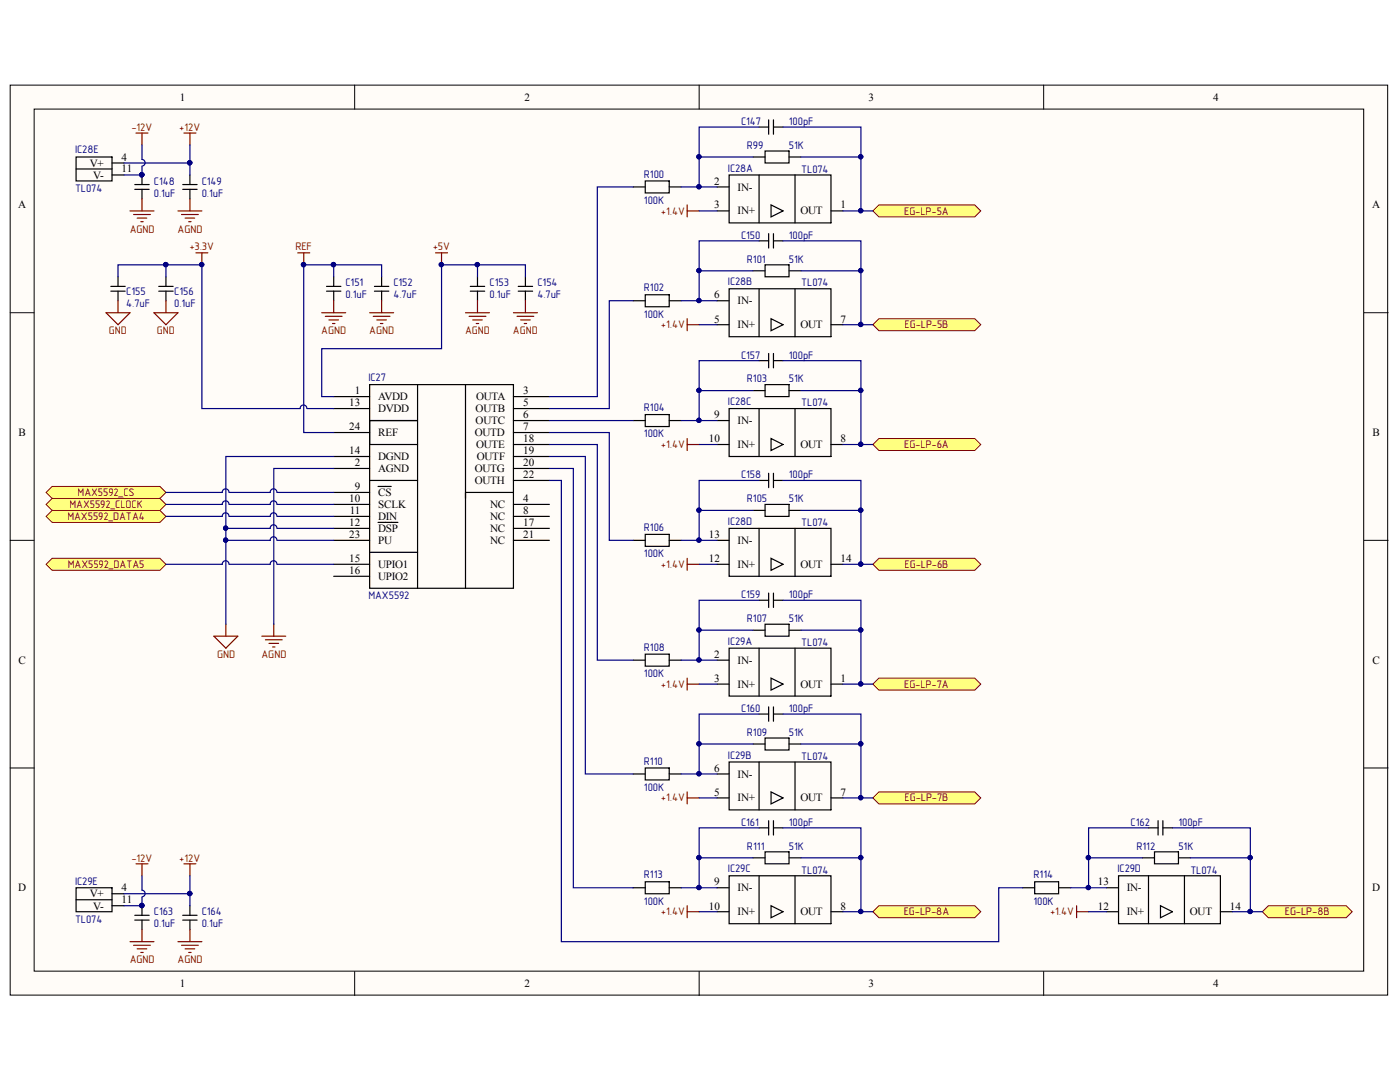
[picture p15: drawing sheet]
<svg xmlns="http://www.w3.org/2000/svg" width="279mm" height="216mm" viewBox="0 0 279 216" stroke-linecap="round" stroke-linejoin="round" font-family="sans-serif">
<defs><g id="words">
<g font-size="2.2">
<text x="35.9" y="20.1">1</text>
<text x="104.7" y="20.1">2</text>
<text x="173.4" y="20.1">3</text>
<text x="242.1" y="20.1">4</text>
<text x="17.9" y="33.2">V+</text>
<text x="18.6" y="35.7">V-</text>
<text x="24.3" y="32">4</text>
<text x="24.3" y="34.4">11</text>
<text x="3.6" y="41.6">A</text>
<text x="142.6" y="36.9">2</text>
<text x="142.6" y="41.6">3</text>
<text x="147.2" y="38.1">IN-</text>
<text x="167.8" y="41.6">1</text>
<text x="273.9" y="41.6">A</text>
<text x="147.2" y="42.8">IN+</text>
<text x="159.7" y="42.8">OUT</text>
<text x="142.6" y="59.5">6</text>
<text x="142.6" y="64.4">5</text>
<text x="147.2" y="60.7">IN-</text>
<text x="147.2" y="65.5">IN+</text>
<text x="159.7" y="65.5">OUT</text>
<text x="167.8" y="64.4">7</text>
<text x="69.7" y="81.1">13</text>
<text x="70.8" y="78.6">1</text>
<text x="75.5" y="79.8">AVDD</text>
<text x="75.5" y="82.3">DVDD</text>
<text x="94.9" y="82.3">OUTB</text>
<text x="95" y="79.8">OUTA</text>
<text x="104.4" y="78.6">3</text>
<text x="104.4" y="81.1">5</text>
<text x="104.4" y="83.5">6</text>
<text x="142.6" y="83.5">9</text>
<text x="3.7" y="87">B</text>
<text x="69.7" y="85.8">24</text>
<text x="75.5" y="87">REF</text>
<text x="94.8" y="87">OUTD</text>
<text x="94.9" y="84.7">OUTC</text>
<text x="95" y="89.4">OUTE</text>
<text x="104.4" y="85.8">7</text>
<text x="104.4" y="88.2">18</text>
<text x="141.5" y="88.2">10</text>
<text x="147.2" y="84.7">IN-</text>
<text x="147.2" y="89.4">IN+</text>
<text x="159.7" y="89.4">OUT</text>
<text x="167.8" y="88.2">8</text>
<text x="273.9" y="87">B</text>
<text x="69.7" y="90.7">14</text>
<text x="70.8" y="93">2</text>
<text x="75.5" y="94.2">AGND</text>
<text x="75.5" y="91.8">DGND</text>
<text x="94.8" y="94.2">OUTG</text>
<text x="95.2" y="91.8">OUTF</text>
<text x="104.4" y="90.7">19</text>
<text x="104.4" y="93">20</text>
<text x="104.4" y="95.4">22</text>
<text x="69.7" y="100.2">10</text>
<text x="70.8" y="97.8">9</text>
<text x="75.5" y="99">CS</text>
<text x="75.5" y="101.4">SCLK</text>
<text x="94.8" y="96.6">OUTH</text>
<text x="97.8" y="101.4">NC</text>
<text x="104.4" y="100.2">4</text>
<text x="69.7" y="104.9">12</text>
<text x="69.7" y="107.3">23</text>
<text x="69.8" y="102.6">11</text>
<text x="75.5" y="103.8">DIN</text>
<text x="75.5" y="106.1">DSP</text>
<text x="97.8" y="103.8">NC</text>
<text x="97.8" y="106.1">NC</text>
<text x="104.4" y="102.6">8</text>
<text x="104.4" y="104.9">17</text>
<text x="104.4" y="107.3">21</text>
<text x="141.5" y="107.3">13</text>
<text x="69.7" y="112.1">15</text>
<text x="75.5" y="113.3">UPIO1</text>
<text x="75.5" y="108.6">PU</text>
<text x="97.8" y="108.6">NC</text>
<text x="141.5" y="112.1">12</text>
<text x="147.2" y="108.6">IN-</text>
<text x="147.2" y="113.3">IN+</text>
<text x="159.7" y="113.3">OUT</text>
<text x="167.8" y="112.1">14</text>
<text x="69.7" y="114.5">16</text>
<text x="75.5" y="115.7">UPIO2</text>
<text x="142.6" y="131.3">2</text>
<text x="3.7" y="132.4">C</text>
<text x="142.6" y="136.1">3</text>
<text x="147.2" y="132.4">IN-</text>
<text x="147.2" y="137.3">IN+</text>
<text x="159.7" y="137.3">OUT</text>
<text x="167.8" y="136.1">1</text>
<text x="273.9" y="132.4">C</text>
<text x="142.6" y="154">6</text>
<text x="147.2" y="155.2">IN-</text>
<text x="142.6" y="158.7">5</text>
<text x="147.2" y="159.9">IN+</text>
<text x="159.7" y="159.9">OUT</text>
<text x="167.8" y="158.7">7</text>
<text x="3.6" y="177.9">D</text>
<text x="17.9" y="179">V+</text>
<text x="24.3" y="177.9">4</text>
<text x="142.6" y="176.7">9</text>
<text x="147.2" y="177.9">IN-</text>
<text x="219.1" y="176.7">13</text>
<text x="224.9" y="177.9">IN-</text>
<text x="273.9" y="177.9">D</text>
<text x="18.6" y="181.5">V-</text>
<text x="24.3" y="180.2">11</text>
<text x="141.5" y="181.5">10</text>
<text x="147.2" y="182.7">IN+</text>
<text x="159.7" y="182.7">OUT</text>
<text x="167.8" y="181.5">8</text>
<text x="219.1" y="181.5">12</text>
<text x="224.9" y="182.7">IN+</text>
<text x="237.5" y="182.7">OUT</text>
<text x="245.4" y="181.5">14</text>
<text x="35.9" y="197">1</text>
<text x="104.7" y="197">2</text>
<text x="173.4" y="197">3</text>
<text x="242.1" y="197">4</text>
</g>
<g font-size="2.2" fill="#800000">
<text x="26.2" y="26.1">-12V</text>
<text x="35.8" y="26.1">a12V</text>
<text x="25.9" y="46.4">AGND</text>
<text x="35.4" y="46.4">AGND</text>
<text x="131.9" y="42.9">a1.4V</text>
<text x="180.5" y="42.9">EG-LP-5A</text>
<text x="37.8" y="50">a3.3V</text>
<text x="59" y="50">REF</text>
<text x="86.4" y="50">a5V</text>
<text x="131.9" y="65.5">a1.4V</text>
<text x="180.5" y="65.5">EG-LP-5B</text>
<text x="21.7" y="66.7">GND</text>
<text x="31.3" y="66.7">GND</text>
<text x="64.1" y="66.7">AGND</text>
<text x="73.7" y="66.7">AGND</text>
<text x="92.8" y="66.7">AGND</text>
<text x="102.4" y="66.7">AGND</text>
<text x="131.9" y="89.5">a1.4V</text>
<text x="180.5" y="89.5">EG-LP-6A</text>
<text x="13.9" y="101.4">MAX5592_CLOCK</text>
<text x="15.5" y="99">MAX5592_CS</text>
<text x="13.5" y="103.8">MAX5592_DATA4</text>
<text x="13.5" y="113.3">MAX5592_DATA5</text>
<text x="131.9" y="113.3">a1.4V</text>
<text x="180.5" y="113.3">EG-LP-6B</text>
<text x="43.3" y="131.3">GND</text>
<text x="52.2" y="131.3">AGND</text>
<text x="131.9" y="137.3">a1.4V</text>
<text x="180.5" y="137.3">EG-LP-7A</text>
<text x="131.9" y="159.9">a1.4V</text>
<text x="180.5" y="159.9">EG-LP-7B</text>
<text x="26.2" y="171.9">-12V</text>
<text x="35.8" y="171.9">a12V</text>
<text x="131.9" y="182.7">a1.4V</text>
<text x="180.4" y="182.7">EG-LP-8A</text>
<text x="209.6" y="182.7">a1.4V</text>
<text x="256.4" y="182.7">EG-LP-8B</text>
<text x="25.9" y="192.2">AGND</text>
<text x="35.4" y="192.2">AGND</text>
</g>
<g font-size="2.2" fill="#000080">
<text x="147.9" y="24.9">C147</text>
<text x="149.1" y="29.7">R99</text>
<text x="157.4" y="24.9">100pF</text>
<text x="157.4" y="29.7">51K</text>
<text x="15" y="30.6">IC28E</text>
<text x="128.5" y="35.4">R100</text>
<text x="145.3" y="34.2">IC28A</text>
<text x="159.9" y="34.5">TL074</text>
<text x="15" y="38.3">TL074</text>
<text x="30.7" y="39.2">0.1uF</text>
<text x="30.7" y="36.9">C148</text>
<text x="40.3" y="39.2">0.1uF</text>
<text x="40.3" y="36.9">C149</text>
<text x="128.5" y="40.7">100K</text>
<text x="147.9" y="47.6">C150</text>
<text x="157.4" y="47.6">100pF</text>
<text x="149.1" y="52.4">R101</text>
<text x="157.4" y="52.4">51K</text>
<text x="25.2" y="58.9">C155</text>
<text x="34.8" y="58.9">C156</text>
<text x="69" y="59.5">0.1uF</text>
<text x="69" y="57.2">C151</text>
<text x="78.5" y="59.5">4.7uF</text>
<text x="78.5" y="57.2">C152</text>
<text x="97.7" y="59.5">0.1uF</text>
<text x="97.7" y="57.2">C153</text>
<text x="107.3" y="59.5">4.7uF</text>
<text x="107.3" y="57.2">C154</text>
<text x="128.5" y="58.1">R102</text>
<text x="145.3" y="56.9">IC28B</text>
<text x="159.9" y="57.2">TL074</text>
<text x="25.2" y="61.2">4.7uF</text>
<text x="34.8" y="61.2">0.1uF</text>
<text x="128.5" y="63.4">100K</text>
<text x="147.9" y="71.5">C157</text>
<text x="157.4" y="71.5">100pF</text>
<text x="73.5" y="76">IC27</text>
<text x="149.1" y="76.3">R103</text>
<text x="157.4" y="76.3">51K</text>
<text x="128.5" y="82">R104</text>
<text x="145.3" y="80.8">IC28C</text>
<text x="159.9" y="81.1">TL074</text>
<text x="128.5" y="87.3">100K</text>
<text x="147.9" y="95.4">C158</text>
<text x="157.4" y="95.4">100pF</text>
<text x="149.1" y="100.2">R105</text>
<text x="157.4" y="100.2">51K</text>
<text x="128.5" y="106">R106</text>
<text x="145.3" y="104.8">IC28D</text>
<text x="159.9" y="104.9">TL074</text>
<text x="128.5" y="111.2">100K</text>
<text x="73.5" y="119.6">MAX5592</text>
<text x="147.9" y="119.3">C159</text>
<text x="157.4" y="119.3">100pF</text>
<text x="149.1" y="124.1">R107</text>
<text x="157.4" y="124.1">51K</text>
<text x="128.5" y="129.8">R108</text>
<text x="145.3" y="128.6">IC29A</text>
<text x="159.9" y="128.9">TL074</text>
<text x="128.5" y="135.1">100K</text>
<text x="147.9" y="142">C160</text>
<text x="157.4" y="142">100pF</text>
<text x="149.1" y="146.8">R109</text>
<text x="157.4" y="146.8">51K</text>
<text x="128.5" y="152.6">R110</text>
<text x="145.3" y="151.4">IC29B</text>
<text x="159.9" y="151.6">TL074</text>
<text x="128.5" y="157.8">100K</text>
<text x="147.9" y="164.7">C161</text>
<text x="157.4" y="164.7">100pF</text>
<text x="225.6" y="164.7">C162</text>
<text x="235.2" y="164.7">100pF</text>
<text x="149.1" y="169.6">R111</text>
<text x="157.4" y="169.6">51K</text>
<text x="226.8" y="169.6">R112</text>
<text x="235.2" y="169.6">51K</text>
<text x="15" y="176.5">IC29E</text>
<text x="128.5" y="175.2">R113</text>
<text x="145.3" y="174">IC29C</text>
<text x="159.9" y="174.3">TL074</text>
<text x="206.3" y="175.2">R114</text>
<text x="223" y="174">IC29D</text>
<text x="237.6" y="174.3">TL074</text>
<text x="15" y="184.1">TL074</text>
<text x="30.7" y="185">0.1uF</text>
<text x="30.7" y="182.7">C163</text>
<text x="40.3" y="185">0.1uF</text>
<text x="40.3" y="182.7">C164</text>
<text x="128.5" y="180.6">100K</text>
<text x="206.3" y="180.6">100K</text>
</g>
</g></defs>
<g fill="#fffcf8" stroke="#000" stroke-width=".2">
<path d="M2 17h274.9v181.6h-274.9z"/>
<path d="M6.8 21.8h265.4v172h-265.4z"/>
</g>
<path d="M70.8 17v4.8M139.5 17v4.8M208.3 17v4.8M2 62.4h4.8M272.3 62.4h4.7M2 107.8h4.8M272.3 107.8h4.7M2 153.2h4.8M272.3 153.2h4.7M70.8 193.9v4.8M139.5 193.9v4.8M208.3 193.9v4.8" fill="none" stroke="#000" stroke-width=".2"/>
<g fill="none" stroke="#000" stroke-width=".24">
<path d="M66.6 79.1h7.2M73.8 76.7h28.7v40.7h-28.7zM83.3 76.7v40.7M92.9 76.7v40.7M102.5 79.1h7.1M66.6 93.5h7.2M66.6 81.5h7.2M66.6 86.3h7.2M66.6 98.3h7.2M66.6 91.1h7.2M73.8 83.9h9.5h-9.5v4.8h9.5M73.8 95.9h9.5"/>
<path d="M75.4 97.1h2.7M92.9 98.3h9.6M102.5 93.5h7.1M102.5 81.5h7.1M102.5 83.9h7.1M102.5 86.3h7.1M102.5 91.1h7.1M102.5 88.7h7.1M102.5 95.9h7.1M66.6 100.7h7.2M66.6 103h7.2M66.6 105.4h7.2"/>
<path d="M66.6 112.6h7.2M66.6 115h7.2M66.6 107.8h7.2M73.8 110.2h9.5M75.4 104.2h4M102.5 100.7h7.1M102.5 103h7.1M102.5 105.4h7.1M102.5 107.8h7.1"/>
</g>
<path d="M42.7 126.9h4.8l-2.4 2.4zM45.1 124.6v2.3M52.2 126.9h4.8M53 127.7h3.3M53.7 128.4h1.9M54.4 129.1h.5M54.6 124.6v2.3" fill="none" stroke="#800000" stroke-width=".24"/>
<g fill="#ffff80" stroke="#800000" stroke-width=".2">
<path d="M9.2 98.3l1.2-1.2h21.5l1.2 1.2-1.2 1.2h-21.5z" fill-rule="evenodd"/>
<path d="M9.2 103l1.2-1.2h21.5l1.2 1.2-1.2 1.2h-21.5z" fill-rule="evenodd"/>
<path d="M9.2 100.7l1.2-1.2h21.5l1.2 1.2-1.2 1.1h-21.5z" fill-rule="evenodd"/>
</g>
<g fill="none" stroke="#000080" stroke-width=".24">
<path d="M24.7 32.5h13.2M28.3 31.8a.67 .67 0 0 1 .7 .7 .67 .67 0 0 1-.7 .6M28.3 28.9v2.9M28.3 33.2v1.7h-3.6M37.9 28.9v6M45.7 98.3a.67 .67 0 0 0-.7-.8 .67 .67 0 0 0-.6 .8h-11.3M55.3 98.3a.67 .67 0 0 0-.7-.8 .67 .67 0 0 0-.7 .8h-8.1M55.4 98.3h11.2M66.6 93.5h-12v31.1M66.6 91.1h-21.5v33.5M45.7 100.6a.67 .67 0 0 0-.7-.7 .67 .67 0 0 0-.6 .7l-11.3 .1M45.7 103a.67 .67 0 0 0-.7-.7 .67 .67 0 0 0-.6 .7h-11.3"/>
<path d="M55.3 100.6a.67 .67 0 0 0-.7-.7 .67 .67 0 0 0-.7 .7l-8.1 .1M55.3 103a.67 .67 0 0 0-.7-.7 .67 .67 0 0 0-.7 .7h-8.1M55.3 107.8a.67 .67 0 0 0-.7-.7 .67 .67 0 0 0-.7 .7h-8.8M55.3 105.4a.67 .67 0 0 0-.7-.7 .67 .67 0 0 0-.7 .7h-8.8M55.4 100.7h11.2M55.4 103h11.2M55.4 107.8h11.2M55.4 105.4h11.2M24.7 178.3h13.2M28.3 174.8v2.8a.67 .67 0 0 1 .7 .7 .67 .67 0 0 1-.7 .7M28.3 179.1v1.6h-3.6M37.9 174.8v5.9"/>
</g>
<g fill="#000080" stroke="#000080" stroke-width=".2">
<circle cx="45" cy="107.8" r=".43"/>
<circle cx="45" cy="105.4" r=".43"/>
<circle cx="28.3" cy="180.7" r=".43"/>
<circle cx="37.9" cy="178.3" r=".43"/>
<circle cx="28.3" cy="34.9" r=".43"/>
<circle cx="37.9" cy="32.5" r=".43"/>
</g>
<g fill="none" stroke="#000" stroke-width=".24">
<path d="M15.2 31.3h7.2v4.8h-7.2zM15.2 33.7h7.2M22.4 32.5h2.3M22.4 34.9h2.3M26.9 37.8h2.9M26.9 36.8h2.9M28.3 34.9v1.9M28.3 37.8v1.9M36.5 37.8h2.8M36.5 36.8h2.8M37.9 34.9v1.9M37.9 37.8v1.9"/>
<path d="M15.2 177.1h7.2v4.8h-7.2zM15.2 179.5h7.2M22.4 178.3h2.3M22.4 180.7h2.3M26.9 183.6h2.9M26.9 182.6h2.9M28.3 180.7v1.9M28.3 183.6v1.9M36.5 183.6h2.8M36.5 182.6h2.8M37.9 180.7v1.9M37.9 183.6v1.9"/>
</g>
<g fill="none" stroke="#800000" stroke-width=".24">
<path d="M27.1 26.5h2.4M28.3 26.5v2.4M28.3 39.7v2.4M36.7 26.5h2.4M37.9 26.5v2.4M37.9 39.7v2.4M25.9 42.1h4.8M26.7 42.8h3.3M27.4 43.5h1.9M28.1 44.2h.5M35.5 42.1h4.8M36.2 42.8h3.4"/>
<path d="M36.9 43.5h2M37.7 44.2h.4M27.1 172.4h2.4M28.3 172.4v2.4M36.7 172.4h2.4M37.9 172.4v2.4M25.9 187.9h4.8M26.7 188.6h3.3M27.4 189.3h1.9M28.1 190.1h.5M28.3 185.5v2.4M35.5 187.9h4.8"/>
<path d="M36.2 188.6h3.4M36.9 189.3h2M37.7 190.1h.4M37.9 185.5v2.4"/>
</g>
<g fill="#ffff80" stroke="#800000" stroke-width=".2">
<path d="M174.2 42.1l1.2-1.2h19.1l1.2 1.2-1.2 1.2h-19.1z" fill-rule="evenodd"/>
<path d="M174.2 64.8l1.2-1.2h19.1l1.2 1.2-1.2 1.2h-19.1z" fill-rule="evenodd"/>
<path d="M174.2 88.7l1.2-1.2h19.1l1.2 1.2-1.2 1.2h-19.1z" fill-rule="evenodd"/>
<path d="M174.2 112.6l1.2-1.2h19.1l1.2 1.2-1.2 1.2h-19.1z" fill-rule="evenodd"/>
<path d="M174.2 136.5l1.2-1.2h19.1l1.2 1.2-1.2 1.2h-19.1z" fill-rule="evenodd"/>
<path d="M174.2 159.2l1.2-1.2h19.1l1.2 1.2-1.2 1.2h-19.1z" fill-rule="evenodd"/>
<path d="M174.2 181.9l1.2-1.2h19.1l1.2 1.2-1.2 1.2h-19.1z" fill-rule="evenodd"/>
<path d="M251.9 181.9l1.2-1.2h15.6l1.2 1.2-1.2 1.2h-15.6z" fill-rule="evenodd"/>
</g>
<g fill="none" stroke="#000" stroke-width=".24">
<path d="M22.1 58.1h2.9M22.1 57.1h2.9M23.6 55.2v1.9M23.6 58.1v1.9M31.7 58.1h2.9M31.7 57.1h2.9M33.1 55.2v1.9M33.1 58.1v1.9M65.2 58.1h2.8M65.2 57.1h2.8M66.6 55.2v1.9M66.6 58.1v1.9"/>
<path d="M74.7 58.1h2.9M74.7 57.1h2.9M76.2 55.2v1.9M76.2 58.1v1.9M93.9 58.1h2.8M93.9 57.1h2.8M95.3 55.2v1.9M95.3 58.1v1.9M103.4 58.1h2.9M103.4 57.1h2.9M104.9 55.2v1.9M104.9 58.1v1.9"/>
</g>
<g fill="none" stroke="#800000" stroke-width=".24">
<path d="M39.1 50.5h2.4M40.3 50.5v2.3M59.4 50.5h2.4M60.6 50.5v2.3M86.9 50.5h2.4M88.1 50.5v2.3M21.2 62.4h4.7l-2.3 2.4zM23.6 60v2.4M30.7 62.4h4.8l-2.4 2.4zM33.1 60v2.4M64.2 62.4h4.8M64.9 63.1h3.4"/>
<path d="M65.6 63.8h2M66.4 64.6h.4M66.6 60v2.4M73.8 62.4h4.8M74.5 63.1h3.3M75.2 63.8h1.9M75.9 64.6h.5M76.2 60v2.4M92.9 62.4h4.8M93.6 63.1h3.4M94.3 63.8h1.9M95.1 64.6h.4"/>
<path d="M95.3 60v2.4M102.5 62.4h4.7M103.2 63.1h3.3M103.9 63.8h1.9M104.6 64.6h.5M104.9 60v2.4"/>
</g>
<g fill="#000080" stroke="#000080" stroke-width=".2">
<circle cx="60.6" cy="52.8" r=".43"/>
<circle cx="40.2" cy="52.8" r=".43"/>
<circle cx="66.5" cy="52.8" r=".43"/>
<circle cx="33.1" cy="52.8" r=".43"/>
<circle cx="88.1" cy="52.8" r=".43"/>
<circle cx="95.2" cy="52.8" r=".43"/>
</g>
<path d="M33.1 52.8h7.2v28.7h19.6a.67 .67 0 0 1 .7-.7 .67 .67 0 0 1 .6 .7M33.1 52.8h-9.5v2.4M33.1 52.8v2.4M66.6 52.8h9.6v2.4M66.6 52.8h-6v33.5h6M66.6 52.8v2.4M95.3 55.2v-2.4h9.6v2.4M95.3 52.8h-7.2v16.8h-23.9v9.5h2.4M61.3 81.5h5.3" fill="none" stroke="#000080" stroke-width=".24"/>
<path d="M9.2 112.6l1.2-1.2h21.5l1.2 1.2-1.2 1.2h-21.5z" fill-rule="evenodd" fill="#ffff80" stroke="#800000" stroke-width=".2"/>
<g fill="none" stroke="#000080" stroke-width=".24">
<path d="M126.4 37.3h-7.2v41.8h-9.6M135.9 37.3h7.2M150.3 31.3h-10.8v6M151.5 25.4h-12v5.9M156.3 25.4h15.5v5.9M159.9 31.3h11.9v10.8h-3.6M139.5 42.1h3.6M150.3 54h-10.8v6M151.5 48.1h-12v5.9M156.3 48.1h15.5v5.9M159.9 54h11.9v10.8h-3.6M171.8 42.1h2.4"/>
<path d="M126.4 60h-4.8v21.5h-12M135.9 60h7.2M139.5 64.8h3.6M150.3 77.9h-10.8v6M151.5 72h-12v5.9M156.3 72h15.5v5.9M159.9 77.9h11.9v10.8h-3.6M171.8 64.8h2.4M109.6 86.3h12v21.5h4.8M109.6 88.7h9.6v43h7.2M109.6 91.1h7.2v63.3h9.6M109.6 93.5h4.8v83.6h12"/>
<path d="M109.6 95.9h2.4v92h87.3v-10.8h4.8M109.6 83.9h16.8M135.9 83.9h7.2M139.5 88.7h3.6M151.5 95.9h-12v5.9M156.3 95.9h15.5v5.9M171.8 88.7h2.4M45.7 112.6a.67 .67 0 0 0-.7-.7 .67 .67 0 0 0-.6 .7h-11.3M55.3 112.6a.67 .67 0 0 0-.7-.7 .67 .67 0 0 0-.7 .7h-8.1M55.4 112.6h11.2M135.9 107.8h7.2M139.5 112.6h3.6"/>
<path d="M150.3 101.8h-10.8v6M151.5 119.8h-12v5.9M156.3 119.8h15.5v5.9M159.9 101.8h11.9v10.8h-3.6M171.8 112.6h2.4M135.9 131.7h7.2M139.5 136.5h3.6M150.3 125.7h-10.8v6M159.9 125.7h11.9v10.8h-3.6M171.8 136.5h2.4M135.9 154.4h7.2M139.5 159.2h3.6"/>
<path d="M150.3 148.5h-10.8v5.9M151.5 142.5h-12v6M156.3 142.5h15.5v6M159.9 148.5h11.9v10.7h-3.6M171.8 159.2h2.4M135.9 177.1h7.2M150.3 171.2h-10.8v5.9M151.5 165.2h-12v6M156.3 165.2h15.5v6M159.9 171.2h11.9v10.7h-3.6M213.7 177.1h7.1M228 171.2h-10.7v5.9"/>
<path d="M229.2 165.2h-11.9v6M234 165.2h15.5v6M237.6 171.2h11.9v10.7h-3.6M139.5 181.9h3.6M171.8 181.9h2.4M217.3 181.9h3.5M249.5 181.9h2.4"/>
</g>
<g fill="none" stroke="#000" stroke-width=".24">
<path d="M126.4 37.3h2.4M128.8 36.1h4.8v2.4h-4.8zM133.6 37.3h2.3M143.1 37.3h2.4M145.5 34.9h20.3v9.6h-20.3zM150.3 31.3h2.4M151.5 34.9v9.6M151.5 25.4h1.9M152.7 30.1h4.8v2.4h-4.8zM153.4 23.9v2.9M154.4 25.4h1.9M154.4 23.9v2.9"/>
<path d="M157.5 31.3h2.4M158.7 34.9v9.6M128.8 58.8h4.8v2.4h-4.8zM143.1 42.1h2.4M145.5 57.6h20.3v9.6h-20.3zM150.3 54h2.4M151.5 57.6v9.6M151.5 48.1h1.9M152.7 52.8h4.8v2.4h-4.8zM153.4 46.6v2.9M153.9 40.9l2.4 1.2-2.4 1.2zM154.4 46.6v2.9"/>
<path d="M154.4 48.1h1.9M157.5 54h2.4M158.7 57.6v9.6M165.8 42.1h2.4M126.4 60h2.4M133.6 60h2.3M143.1 64.8h2.4M143.1 60h2.4M150.3 77.9h2.4M151.5 72h1.9M152.7 76.7h4.8v2.4h-4.8zM153.4 70.5v2.9"/>
<path d="M153.9 63.6l2.4 1.2-2.4 1.2zM154.4 70.5v2.9M154.4 72h1.9M157.5 77.9h2.4M165.8 64.8h2.4M126.4 83.9h2.4M128.8 82.7h4.8v2.4h-4.8zM133.6 83.9h2.3M143.1 88.7h2.4M143.1 83.9h2.4M145.5 81.5h20.3v9.6h-20.3zM151.5 81.5v9.6"/>
<path d="M151.5 95.9h1.9M153.4 94.4v2.9M153.9 87.5l2.4 1.2-2.4 1.2zM154.4 94.4v2.9M154.4 95.9h1.9M158.7 81.5v9.6M165.8 88.7h2.4M126.4 107.8h2.4M128.8 106.6h4.8v2.4h-4.8zM133.6 107.8h2.3M143.1 112.6h2.4M143.1 107.8h2.4"/>
<path d="M145.5 105.4h20.3v9.6h-20.3zM150.3 101.8h2.4M151.5 105.4v9.6M151.5 119.8h1.9M152.7 100.7h4.8v2.3h-4.8zM153.4 118.3v2.9M153.9 111.4l2.4 1.2-2.4 1.2zM154.4 118.3v2.9M154.4 119.8h1.9M157.5 101.8h2.4M158.7 105.4v9.6M165.8 112.6h2.4"/>
<path d="M126.4 131.7h2.4M128.8 130.5h4.8v2.4h-4.8zM133.6 131.7h2.3M143.1 136.5h2.4M143.1 131.7h2.4M145.5 129.3h20.3v9.6h-20.3zM150.3 125.7h2.4M151.5 129.3v9.6M152.7 124.6h4.8v2.3h-4.8zM153.9 135.3l2.4 1.2-2.4 1.2zM157.5 125.7h2.4M158.7 129.3v9.6"/>
<path d="M165.8 136.5h2.4M126.4 154.4h2.4M128.8 153.2h4.8v2.4h-4.8zM133.6 154.4h2.3M143.1 159.2h2.4M143.1 154.4h2.4M145.5 152h20.3v9.6h-20.3zM150.3 148.5h2.4M151.5 152v9.6M151.5 142.5h1.9M152.7 147.3h4.8v2.4h-4.8zM153.4 141v2.9"/>
<path d="M153.9 158l2.4 1.2-2.4 1.2zM154.4 141v2.9M154.4 142.5h1.9M157.5 148.5h2.4M158.7 152v9.6M165.8 159.2h2.4M126.4 177.1h2.4M128.8 175.9h4.8v2.4h-4.8zM133.6 177.1h2.3M143.1 177.1h2.4M145.5 174.8h20.3v9.5h-20.3zM150.3 171.2h2.4"/>
<path d="M151.5 174.8v9.5M151.5 165.2h1.9M152.7 170h4.8v2.4h-4.8zM153.4 163.8v2.8M154.4 163.8v2.8M154.4 165.2h1.9M157.5 171.2h2.4M158.7 174.8v9.5M204.1 177.1h2.4M206.5 175.9h4.8v2.4h-4.8zM211.3 177.1h2.4M220.8 177.1h2.4"/>
<path d="M223.2 174.8h20.4v9.5h-20.4zM228 171.2h2.4M229.2 165.2h1.9M229.2 174.8v9.5M230.4 170h4.8v2.4h-4.8zM231.1 163.8v2.8M232.1 165.2h1.9M232.1 163.8v2.8M235.2 171.2h2.4M236.4 174.8v9.5M143.1 181.9h2.4M153.9 180.7l2.4 1.2-2.4 1.2z"/>
<path d="M165.8 181.9h2.4M220.8 181.9h2.4M231.6 180.7l2.4 1.2-2.4 1.2zM243.6 181.9h2.3"/>
</g>
<g fill="#000080" stroke="#000080" stroke-width=".2">
<circle cx="139.5" cy="37.3" r=".43"/>
<circle cx="139.5" cy="31.3" r=".43"/>
<circle cx="171.8" cy="31.3" r=".43"/>
<circle cx="171.8" cy="42" r=".43"/>
<circle cx="139.5" cy="60" r=".43"/>
<circle cx="139.5" cy="54" r=".43"/>
<circle cx="171.8" cy="54" r=".43"/>
<circle cx="171.8" cy="64.7" r=".43"/>
<circle cx="139.5" cy="83.9" r=".43"/>
<circle cx="139.5" cy="77.9" r=".43"/>
<circle cx="171.8" cy="77.9" r=".43"/>
<circle cx="171.8" cy="88.7" r=".43"/>
<circle cx="139.5" cy="107.8" r=".43"/>
<circle cx="139.5" cy="101.8" r=".43"/>
<circle cx="171.8" cy="101.8" r=".43"/>
<circle cx="171.8" cy="112.6" r=".43"/>
<circle cx="139.5" cy="131.7" r=".43"/>
<circle cx="139.5" cy="125.7" r=".43"/>
<circle cx="171.8" cy="125.7" r=".43"/>
<circle cx="171.8" cy="136.5" r=".43"/>
<circle cx="139.5" cy="154.4" r=".43"/>
<circle cx="139.5" cy="148.4" r=".43"/>
<circle cx="171.8" cy="148.4" r=".43"/>
<circle cx="171.8" cy="159.2" r=".43"/>
<circle cx="139.5" cy="177.1" r=".43"/>
<circle cx="139.5" cy="171.1" r=".43"/>
<circle cx="171.8" cy="171.1" r=".43"/>
<circle cx="171.8" cy="181.9" r=".43"/>
<circle cx="217.2" cy="177.1" r=".43"/>
<circle cx="217.2" cy="171.1" r=".43"/>
<circle cx="249.5" cy="171.1" r=".43"/>
<circle cx="249.5" cy="181.9" r=".43"/>
</g>
<g fill="none" stroke="#800000" stroke-width=".24">
<path d="M137.1 40.9v2.4M137.1 42.1h2.4M137.1 63.6v2.4M137.1 64.8h2.4M137.1 87.5v2.4M137.1 88.7h2.4M137.1 111.4v2.4M137.1 112.6h2.4M137.1 135.3v2.4M137.1 136.5h2.4M137.1 158v2.4M137.1 159.2h2.4"/>
<path d="M137.1 180.7v2.4M137.1 181.9h2.4M214.9 181.9h2.4M214.9 180.7v2.4"/>
</g>
<use href="#words"/>
</svg>
